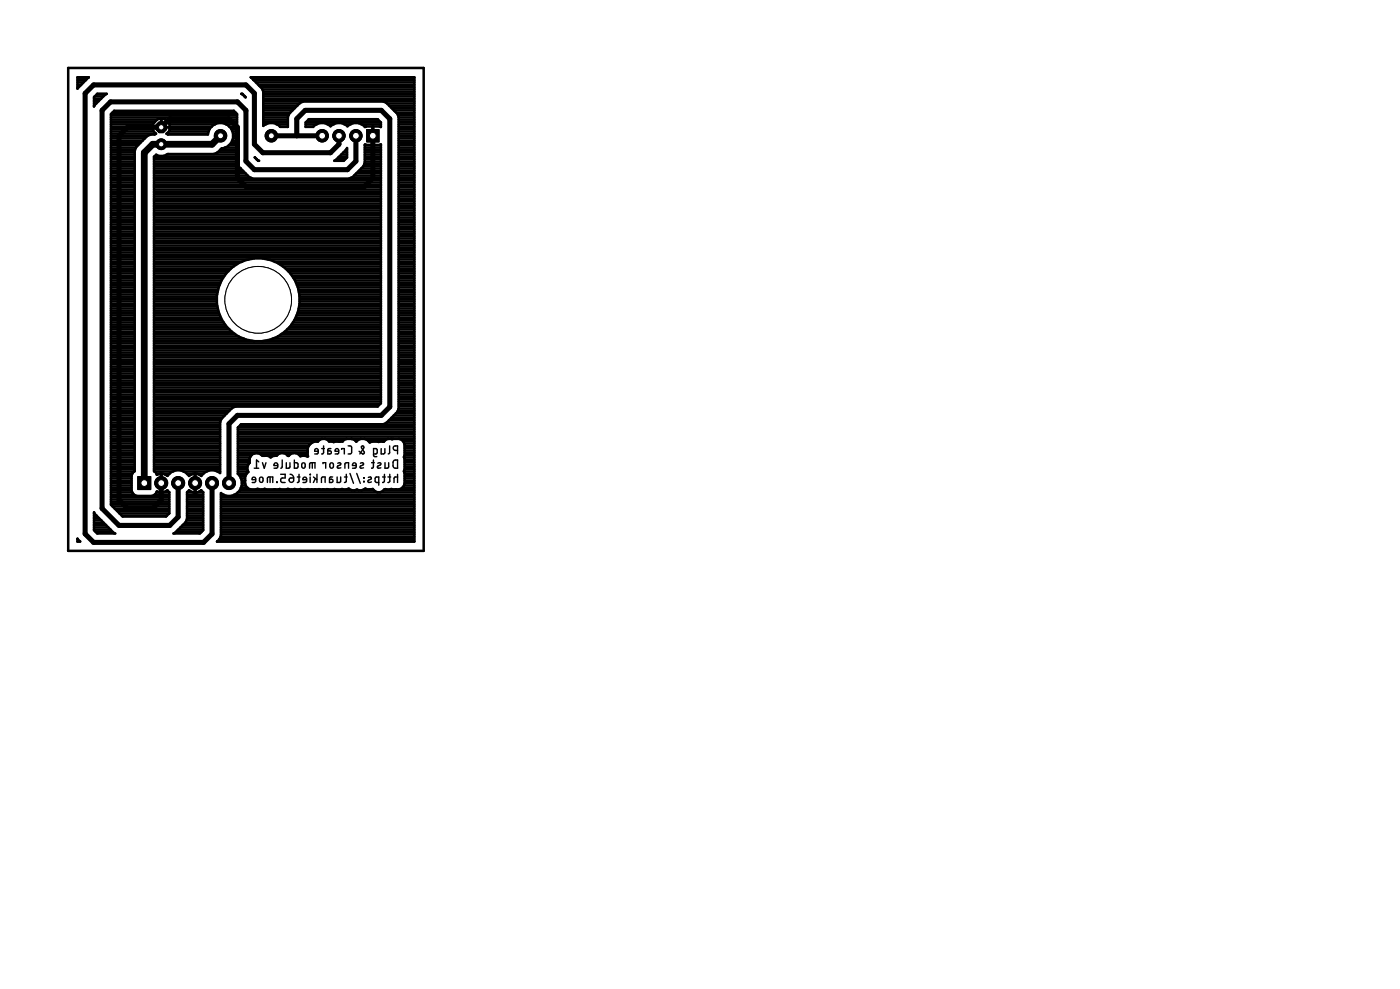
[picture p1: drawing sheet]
<svg xmlns="http://www.w3.org/2000/svg" width="210mm" height="148mm" viewBox="0 0 210 148" stroke-linecap="round" stroke-linejoin="round" font-family="sans-serif">
<circle cx="24.2" cy="19.1" r=".87" fill="#000" stroke="#000" stroke-width=".15"/>
<circle cx="24.2" cy="19.1" r=".4" fill="#fff" stroke="#000" stroke-width=".15"/>
<circle cx="24.2" cy="21.6" r=".8" fill="#000" stroke="#000" stroke-width=".15"/>
<circle cx="24.2" cy="21.6" r=".4" fill="#fff" stroke="#000" stroke-width=".15"/>
<path d="M55 19.4h1.8v1.9h-1.8z" fill="#000" stroke="#000" stroke-width=".15"/>
<circle cx="55.9" cy="20.3" r=".51" fill="#fff" stroke="#000" stroke-width=".15"/>
<circle cx="53.4" cy="20.3" r=".93" fill="#000" stroke="#000" stroke-width=".15"/>
<circle cx="53.4" cy="20.3" r=".51" fill="#fff" stroke="#000" stroke-width=".15"/>
<circle cx="50.8" cy="20.3" r=".93" fill="#000" stroke="#000" stroke-width=".15"/>
<circle cx="50.8" cy="20.3" r=".51" fill="#fff" stroke="#000" stroke-width=".15"/>
<circle cx="48.3" cy="20.3" r=".93" fill="#000" stroke="#000" stroke-width=".15"/>
<circle cx="48.3" cy="20.3" r=".51" fill="#fff" stroke="#000" stroke-width=".15"/>
<circle cx="40.7" cy="20.3" r=".93" fill="#000" stroke="#000" stroke-width=".15"/>
<circle cx="40.7" cy="20.3" r=".44" fill="#fff" stroke="#000" stroke-width=".15"/>
<circle cx="33.1" cy="20.3" r=".93" fill="#000" stroke="#000" stroke-width=".15"/>
<circle cx="33.1" cy="20.3" r=".44" fill="#fff" stroke="#000" stroke-width=".15"/>
<circle cx="34.3" cy="72.4" r=".97" fill="#000" stroke="#000" stroke-width=".15"/>
<circle cx="34.3" cy="72.4" r=".51" fill="#fff" stroke="#000" stroke-width=".15"/>
<circle cx="31.8" cy="72.4" r=".97" fill="#000" stroke="#000" stroke-width=".15"/>
<circle cx="31.8" cy="72.4" r=".51" fill="#fff" stroke="#000" stroke-width=".15"/>
<circle cx="29.3" cy="72.4" r=".97" fill="#000" stroke="#000" stroke-width=".15"/>
<circle cx="29.3" cy="72.4" r=".51" fill="#fff" stroke="#000" stroke-width=".15"/>
<circle cx="26.7" cy="72.4" r=".97" fill="#000" stroke="#000" stroke-width=".15"/>
<circle cx="26.7" cy="72.4" r=".51" fill="#fff" stroke="#000" stroke-width=".15"/>
<circle cx="24.2" cy="72.4" r=".97" fill="#000" stroke="#000" stroke-width=".15"/>
<circle cx="24.2" cy="72.4" r=".51" fill="#fff" stroke="#000" stroke-width=".15"/>
<path d="M20.7 71.4h1.9v1.9h-1.9z" fill="#000" stroke="#000" stroke-width=".15"/>
<circle cx="21.6" cy="72.4" r=".51" fill="#fff" stroke="#000" stroke-width=".15"/>
<g fill="none" stroke="#000" stroke-width=".21">
<path d="M38.1 70.1h.7M38.3 71.9h-.5a.28 .28 0 0 1 .2-.4 .28 .28 0 0 1 .3 .2v.5l-.5 .1M38.8 69.2l-.3-.3v1.2M38.9 71.6l.2-.1 .3 .1-.1 .6-.2 .1-.2-.2zM39.3 69.3l.3 .8 .3-.8M40.1 72.3v-.7l.2-.1h.6v.8M40.5 71.5v.8M41.5 72.2l.1 .1zM41.6 69.7h-.5a.29 .29 0 0 1 .2-.4 .29 .29 0 0 1 .3 .3v.4l-.5 .1M42.1 71.1h.7v.5h-.4a.34 .34 0 0 0-.3 .3 .34 .34 0 0 0 .3 .4h.4M42.3 68.9v1l-.2 .2M42.9 69.3v.8l.5-.1 .1-.7"/>
<path d="M43.4 71.7l.6-.1v.3a.35 .35 0 0 1-.5 .3 .35 .35 0 0 1-.1-.5zM43.5 71.1l.3 .1 .2 .4M44.1 68.9v1.2h.5l.1-.2-.1-.5-.5-.1M44.6 71.5h.4M44.8 71.1v1.1l-.2 .1M45.3 69.4l.3-.1 .1 .2v.5l-.1 .1-.3-.1-.1-.4zM46 71.9h-.6a.29 .29 0 0 1 .2-.4 .29 .29 0 0 1 .4 .2l-.1 .5-.5 .1M46.4 70.1v-.7l.2-.1h.6v.8M46.5 71.1h.1M46.5 71.5v.8M46.8 69.3v.8M47 71.5l.5 .4"/>
<path d="M47.3 71.7l-.3 .6M47.5 71.1v1.2M47.7 67.6h-.5a.28 .28 0 0 1 .2-.4 .28 .28 0 0 1 .3 .3l-.1 .5h-.4M48.2 72.3v-.7l.2-.1h.3v.8M48.2 67.2h.4M48.4 69.5v-.2h.4v.8M48.5 66.8v1l-.1 .2h-.2M49.6 69.4l.2-.1 .2 .2v.5l-.2 .1h-.2l-.2-.2zM49.6 67.2h-.3l-.2 .2v.6h.3a.23 .23 0 0 0 .3-.2 .23 .23 0 0 0-.3-.3h-.3M49.9 71.5l-.5 .1v.7h.3a.24 .24 0 0 0 .2-.3 .24 .24 0 0 0-.2-.2h-.3M50.5 71.5v.8l.6-.1v-.7M50.6 69.4l.3-.1 .2 .2-.4 .3-.1 .2 .1 .1h.4"/>
<path d="M50.8 67.6h-.6a.28 .28 0 0 1 .2-.4 .28 .28 0 0 1 .4 .3l-.1 .5h-.5M51.2 67.3v-.1h.4v.8M51.6 71.5h.4M51.7 70.1v-.7l.2-.1h.4v.8M51.9 71.1v1.1l-.3 .1M52.2 66.8h.4l.1 .3v.8l-.5 .1M52.5 70.9l.5 1.5M53.4 69.7h-.5a.29 .29 0 0 1 .1-.4 .29 .29 0 0 1 .4 .3v.4l-.5 .1M53.5 70.9l.5 1.5M53.8 67.6l.6 .4 .2-.1v-.1l-.4-.7a.2 .2 0 0 1 .2-.3 .2 .2 0 0 1 .1 .3l-.5 .9M54 69.4l.3-.1 .2 .2-.5 .4v.1l.1 .1h.4M54.5 71.6h.1z"/>
<path d="M54.5 72.1l.1 .1zM55.2 71.5h.4l.1 .1-.5 .4v.2a.36 .36 0 0 0 .5 0M55.7 69.3h.4M56 68.9v1.1l-.3 .1M56 68l.5-.1 .1-.5-.1-.2h-.5v1l.1 .2h.4M56.6 69.4l.3-.1 .2 .2-.5 .4v.1l.1 .1h.4M56.8 72.3l-.5-.1-.1-.5 .1-.2h.5v1.2M57.1 67.2v.8l.6-.1v-.7M57.4 71.5h.4M57.6 71.1v1.1l-.2 .1M57.7 69.3v.8l.5-.1 .1-.7M58.2 71.5h.4"/>
<path d="M58.4 66.8v1l-.2 .2M58.4 71.1v1.1l-.2 .1M59 69l.6-.1v1.2l-.6-.1a.97 .97 0 0 1 0-.9zM59.6 67.5h-.3a.34 .34 0 0 1-.4-.4 .34 .34 0 0 1 .4-.3h.3v1.2M59.6 71.5l-.5 .1v.7M59.6 71.1v1.2"/>
</g>
<path d="M40.7 20.3h7.6M44.5 20.3v-2.5l1.3-1.3h11.4l1.2 1.3v43.2l-1.2 1.2h-21.6l-1.3 1.3v8.9M50.8 20.3v1.3l-1.2 1.3h-10.2l-1.3-1.3v-7.6l-1.2-1.3h-22.9l-1.2 1.3v66l1.2 1.3h16.5l1.3-1.3v-7.6M53.4 20.3v3.9l-1.3 1.2h-14l-1.2-1.2v-7.7l-1.3-1.2h-19l-1.3 1.2v59.7l2.5 2.5h7.6l1.3-1.3v-5M55.9 20.3v6.4l-1.3 1.3h-17.7l-1.3-1.3v-7.6l-1.3-1.3h-8.9l-1.2 1.3h-5.1l-1.3 1.2v54.6l1.3 1.3h3.8l1.3-1.3v-2.5" fill="none" stroke="#000" stroke-width=".76"/>
<g fill="none" stroke="#000" stroke-width=".38">
<path d="M11.6 13.2l1.7-1.6h-1.7v1.7M11.6 13h.2M11.6 12.7h.6M11.6 12.3h.9M11.6 12h1.3M11.6 11.6h1.6M14.1 14.5l.5-.4h1.4l-1.8 1.7-.1 .2zM14.1 15.8h.1M14.1 15.5h.4M14.1 15.1h.7M14.1 14.8h1.1M14.2 14.4h1.3"/>
<path d="M14.5 14.1h1.4M16.6 19h6.3M16.6 19.7h6.4M16.6 19.3h6.3M16.6 18.6h6.3M16.6 18.3h6.6M16.6 17.9h7M16.6 17.6h18.9M16.6 17.2h18.9M16.8 16.9h18.5M22.9 19.1h2.5M22.9 19h2.5"/>
<path d="M24.2 19h.1M24.2 17.8v1.3M24.2 18.6h.1M24.2 18.3h.1M24.2 17.9h.1M24.8 17.9h10.7M25.1 18.3h10.4M25.3 19.7h6M25.4 19h6.3M25.4 19.3h6M25.4 18.6h6.8M33.9 18.6h1.6"/>
<path d="M34.4 19h1.1M34.7 19.3h.8M34.8 19.7h.7M36.2 14.1h.1l.5 .5zM36.3 14.1h.1M36.7 14.4h.1M37.7 11.6h24.4M38 12h.1M38 12h24.1M38.4 12.3h23.7M38.7 12.7h23.4M38.9 12.9h.1"/>
<path d="M39.1 13h23M39.3 13.4h22.8M39.5 13.7l-.2-.5-1.7-1.6h24.5v69.5h-29.6M39.5 13.7v5.2a1.78 1.78 0 0 1 2.5 .1M39.5 18.6h.4M39.5 18.3h3.7M39.5 17.9h3.7M39.5 17.6h3.7M39.5 17.2h3.8M39.5 16.9h4M39.5 16.5h4.4M39.5 16.2h4.7"/>
<path d="M39.5 15.8h5.1M39.5 15.5h5.4M39.5 15.1h22.6M39.5 14.8h22.6M39.5 14.4h22.6M39.5 14.1h22.6M39.5 13.7h22.6M41.5 18.6h1.7M42 19h1.2v-1.5l.1-.5 1.7-1.6 .5-.2h11.9l.5 .2 1.7 1.6 .2 .5v43.7M45.8 18.4l.5-.5h10.3l.5 .5v.6l-1.1-.1v1.4h-.2v-1.4l-1 .1a1.95 1.95 0 0 0-2.7-.1 1.79 1.79 0 0 0-2.5 0 1.77 1.77 0 0 0-2.6 .1h-1.2zM45.8 18.6h1.7M45.9 18.3h11.1"/>
<path d="M46.2 17.9h10.5M49.1 18.6h.9M51.6 18.6h1M54.2 18.6h2.9M54.7 19h.1M55.8 19h.2M55.8 19.7h.2M55.8 19.3h.2M57 19h.1M58 15.5h4.1M58.4 15.8h3.7M58.7 16.2h3.4"/>
<path d="M59.1 16.5h3M59.4 16.9h2.7M59.6 17.2h2.5M59.8 19h2.3M59.8 19.7h2.3M59.8 19.3h2.3M59.8 18.6h2.3M59.8 18.3h2.3M59.8 17.9h2.3M59.8 17.6h2.3M16.6 20.4h5.5M16.6 39.9h3.6"/>
<path d="M16.6 39.6h3.6M16.6 39.2h3.6M16.6 38.9h3.6M16.6 38.5h3.6M16.6 38.2h3.6M16.6 37.8h3.6M16.6 37.5h3.6M16.6 37.1h3.6M16.6 36.8h3.6M16.6 36.4h3.6M16.6 36.1h3.6M16.6 35.7h3.6"/>
<path d="M16.6 35.4h3.6M16.6 35h3.6M16.6 34.7h3.6M16.6 34.3h3.6M16.6 34h3.6M16.6 33.6h3.6M16.6 33.3h3.6M16.6 32.9h3.6M16.6 32.6h3.6M16.6 32.2h3.6M16.6 31.9h3.6M16.6 31.5h3.6"/>
<path d="M16.6 31.2h3.6M16.6 30.8h3.6M16.6 30.5h3.6M16.6 30.1h3.6M16.6 29.8h3.6M16.6 29.4h3.6M16.6 29.1h3.6M16.6 28.7h3.6M16.6 28.4h3.6M16.6 28h3.6M16.6 27.7h3.6M16.6 27.3h3.6"/>
<path d="M16.6 27h3.6M16.6 26.6h3.6M16.6 26.3h3.6M16.6 26h3.6M16.6 25.6h3.6M16.6 25.3h3.6M16.6 24.9h3.6M16.6 24.6h3.6M16.6 24.2h3.6M16.6 23.9h3.6M16.6 23.5h3.6M16.6 23.2h3.6"/>
<path d="M16.6 22.8h3.6M16.6 22.5h3.6M16.6 22.1h3.8M16.6 21.8h4.1M16.6 21.4h4.4M16.6 21.1h4.8M16.6 20.7h5.1M16.6 20h6.8M23.1 39.9h11.9M23.1 39.6h12.5M23.1 39.2h13.2M23.1 38.9h14.2"/>
<path d="M23.1 38.5h34M23.1 38.2h34M23.1 37.8h34M23.1 37.5h34M23.1 37.1h34M23.1 36.8h34M23.1 36.4h34M23.1 36.1h34M23.1 35.7h34M23.1 35.4h34M23.1 35h34M23.1 34.7h34"/>
<path d="M23.1 34.3h34M23.1 34h34M23.1 33.6h34M23.1 33.3h34M23.1 32.9h34M23.1 32.6h34M23.1 32.2h34M23.1 31.9h34M23.1 31.5h34M23.1 31.2h34M23.1 30.8h34M23.1 30.5h34"/>
<path d="M23.1 30.1h34M23.1 29.8h34M23.1 29.4h34M23.1 29.1h34M23.1 28.7h34M23.1 28.4h34M23.1 28h34M23.1 27.7h34M23.1 27.3h34M23.1 27h34M23.1 26.6h14.6M23.1 26.3h14"/>
<path d="M23.1 26h13.7M23.1 25.6h13.3M23.1 25.3h13M23.1 24.9h12.7M23.1 24.6h12.5M23.1 24.2h12.4M23.1 23.9h12.4M23.1 23.5h12.4M25 20h6.2M25 23.2h10.5M32.6 22.8h2.9M33 22.5h2.5"/>
<path d="M33.7 22.1h1.8M34.3 21.8h1.2M34.6 21.4h.9M34.8 21.1h.7M34.9 20.7a1.91 1.91 0 0 0-1.5-2.3 1.91 1.91 0 0 0-2.2 1.8h-6l-.2-.2 .4-.4v-1l-.7-.8h-1l-.8 .8v1l.5 .4-.8 .2-.5 .2-1.7 1.7-.2 .5v48l-.3 .3-.2 .3v2.3l.4 .6 .4 .2h2.3l.4-.2M34.9 20.4h.6M34.9 20.7a1.78 1.78 0 0 1-1.7 1.5l-.6 .6-.5 .3h-6.9a1.59 1.59 0 0 1-1.8 .1l-.3 .3 .1 47.1M34.9 20.7h.6M34.9 20h.6M36.1 25.3l1.3 1.2 .5 .3h14.5l.5-.3 1.6-1.6 .2-.5v-2.7h1.1v-1.3h.2v1.3l1.1-.1v38.8l-.5 .5h-21.3l-.5 .2-1.6 1.6-.2 .5v7.7a1.92 1.92 0 0 0-2.8 .4M36.1 25.3l-.3-.4-.3-.5v-7.3l-.4-.5h-18l-.5 .5v58.5l1.8 1.8h6.5l.5-.5M38.2 23.6l.6 .5h-.1z"/>
<path d="M38.5 23.9h.1M40.2 38.9h16.9M41.2 39.2h15.9M41.9 39.6h15.2M42.4 39.9h14.7M50.1 24.1l1.9-1.9v1.4l-.5 .5zM50.5 23.9h1.3M50.8 23.5h1.2M51.2 23.2h.8M51.5 22.8h.5M51.9 22.5h.1M52.6 26.6h4.5"/>
<path d="M53.1 26.3h4M53.4 26h3.7M53.8 25.6h3.3M54.1 25.3h3M54.5 24.9h2.6M54.6 24.6h2.5M54.7 24.2h2.4M54.7 23.9h2.4M54.7 23.5h2.4M54.7 23.2h2.4M54.7 22.8h2.4M54.7 22.5h2.4"/>
<path d="M54.7 22.1h2.4M54.7 21.8h2.4M55.8 21.4h.2M55.8 21.1h.2M55.8 20.7h.2M55.8 20h.2M59.8 20.4h2.3M59.8 39.9h2.3M59.8 39.6h2.3M59.8 39.2h2.3M59.8 38.9h2.3M59.8 38.5h2.3"/>
<path d="M59.8 38.2h2.3M59.8 37.8h2.3M59.8 37.5h2.3M59.8 37.1h2.3M59.8 36.8h2.3M59.8 36.4h2.3M59.8 36.1h2.3M59.8 35.7h2.3M59.8 35.4h2.3M59.8 35h2.3M59.8 34.7h2.3M59.8 34.3h2.3"/>
<path d="M59.8 34h2.3M59.8 33.6h2.3M59.8 33.3h2.3M59.8 32.9h2.3M59.8 32.6h2.3M59.8 32.2h2.3M59.8 31.9h2.3M59.8 31.5h2.3M59.8 31.2h2.3M59.8 30.8h2.3M59.8 30.5h2.3M59.8 30.1h2.3"/>
<path d="M59.8 29.8h2.3M59.8 29.4h2.3M59.8 29.1h2.3M59.8 28.7h2.3M59.8 28.4h2.3M59.8 28h2.3M59.8 27.7h2.3M59.8 27.3h2.3M59.8 27h2.3M59.8 26.6h2.3M59.8 26.3h2.3M59.8 26h2.3"/>
<path d="M59.8 25.6h2.3M59.8 25.3h2.3M59.8 24.9h2.3M59.8 24.6h2.3M59.8 24.2h2.3M59.8 23.9h2.3M59.8 23.5h2.3M59.8 23.2h2.3M59.8 22.8h2.3M59.8 22.5h2.3M59.8 22.1h2.3M59.8 21.8h2.3"/>
<path d="M59.8 21.4h2.3M59.8 21.1h2.3M59.8 20.7h2.3M59.8 20h2.3M16.6 59.8h3.6M16.6 59.5h3.6M16.6 59.1h3.6M16.6 58.8h3.6M16.6 58.4h3.6M16.6 58.1h3.6M16.6 57.7h3.6M16.6 57.4h3.6"/>
<path d="M16.6 57h3.6M16.6 56.7h3.6M16.6 56.3h3.6M16.6 56h3.6M16.6 55.6h3.6M16.6 55.3h3.6M16.6 54.9h3.6M16.6 54.6h3.6M16.6 54.2h3.6M16.6 53.9h3.6M16.6 53.5h3.6M16.6 53.2h3.6"/>
<path d="M16.6 52.8h3.6M16.6 52.5h3.6M16.6 52.1h3.6M16.6 51.8h3.6M16.6 51.4h3.6M16.6 51.1h3.6M16.6 50.7h3.6M16.6 50.4h3.6M16.6 50h3.6M16.6 49.7h3.6M16.6 49.3h3.6M16.6 49h3.6"/>
<path d="M16.6 48.6h3.6M16.6 48.3h3.6M16.6 47.9h3.6M16.6 47.6h3.6M16.6 47.2h3.6M16.6 46.9h3.6M16.6 46.5h3.6M16.6 46.2h3.6M16.6 45.8h3.6M16.6 45.5h3.6M16.6 45.1h3.6M16.6 44.8h3.6"/>
<path d="M16.6 44.4h3.6M16.6 44.1h3.6M16.6 43.8h3.6M16.6 43.4h3.6M16.6 43.1h3.6M16.6 42.7h3.6M16.6 42.4h3.6M16.6 42h3.6M16.6 41.7h3.6M16.6 41.3h3.6M16.6 41h3.6M16.6 40.6h3.6"/>
<path d="M16.6 40.3h3.6M23.1 59.8h34M23.1 59.5h34M23.1 59.1h34M23.1 58.8h34M23.1 58.4h34M23.1 58.1h34M23.1 57.7h34M23.1 57.4h34M23.1 57h34M23.1 56.7h34M23.1 56.3h34"/>
<path d="M23.1 56h34M23.1 55.6h34M23.1 55.3h34M23.1 54.9h34M23.1 54.6h34M23.1 54.2h34M23.1 53.9h34M23.1 53.5h34M23.1 53.2h34M23.1 52.8h34M23.1 52.5h34M23.1 52.1h34"/>
<path d="M23.1 51.8h34M23.1 51.4h34M23.1 51.1h14.9M23.1 50.7h13.5M23.1 50.4h12.7M23.1 50h12.1M23.1 49.7h11.6M23.1 49.3h11.3M23.1 49h10.9M23.1 48.6h10.7M23.1 48.3h10.4M23.1 47.9h10.2"/>
<path d="M23.1 47.6h10M23.1 47.2h9.9M23.1 46.9h9.7M23.1 46.5h9.6M23.1 46.2h9.6M23.1 45.8h9.5M23.1 45.5h9.4M23.1 45.1h9.4M23.1 44.8h9.4M23.1 44.4h9.4M23.1 44.1h9.5M23.1 43.8h9.5"/>
<path d="M23.1 43.4h9.6M23.1 43.1h9.7M23.1 42.7h9.8M23.1 42.4h10M23.1 42h10.1M23.1 41.7h10.3M23.1 41.3h10.6M23.1 41h10.8M23.1 40.6h11.1M23.1 40.3h11.5M39.5 51.1h17.6M40.9 50.7h16.2"/>
<path d="M41.7 50.4h15.4M42.2 50h14.9M42.7 49.7h14.4M42.8 40.3h14.3M43.1 49.3h14M43.2 40.6h13.9M43.4 49h13.7M43.5 41a6.2 6.2 0 0 1 0 7.9 6.2 6.2 0 0 1-7.7 1.5M43.5 41a6.2 6.2 0 0 0-9.6 0 6.2 6.2 0 0 0 1.9 9.4M43.5 41h13.6M43.7 48.6h13.4M43.8 41.3h13.3"/>
<path d="M43.9 48.3h13.2M44 41.7h13.1M44.2 47.9h12.9M44.2 42h12.9M44.3 47.6h12.8M44.4 42.4h12.7M44.5 47.2h12.6M44.5 42.7h12.6M44.6 46.9h12.5M44.7 43.1h12.4M44.7 46.5h12.4M44.7 43.4h12.4"/>
<path d="M44.8 46.2h12.3M44.8 43.8h12.3M44.9 45.8h12.2M44.9 44.1h12.2M44.9 45.5h12.2M44.9 45.1h12.2M44.9 44.8h12.2M44.9 44.4h12.2M59.8 59.8h2.3M59.8 59.5h2.3M59.8 59.1h2.3M59.8 58.8h2.3"/>
<path d="M59.8 58.4h2.3M59.8 58.1h2.3M59.8 57.7h2.3M59.8 57.4h2.3M59.8 57h2.3M59.8 56.7h2.3M59.8 56.3h2.3M59.8 56h2.3M59.8 55.6h2.3M59.8 55.3h2.3M59.8 54.9h2.3M59.8 54.6h2.3"/>
<path d="M59.8 54.2h2.3M59.8 53.9h2.3M59.8 53.5h2.3M59.8 53.2h2.3M59.8 52.8h2.3M59.8 52.5h2.3M59.8 52.1h2.3M59.8 51.8h2.3M59.8 51.4h2.3M59.8 51.1h2.3M59.8 50.7h2.3M59.8 50.4h2.3"/>
<path d="M59.8 50h2.3M59.8 49.7h2.3M59.8 49.3h2.3M59.8 49h2.3M59.8 48.6h2.3M59.8 48.3h2.3M59.8 47.9h2.3M59.8 47.6h2.3M59.8 47.2h2.3M59.8 46.9h2.3M59.8 46.5h2.3M59.8 46.2h2.3"/>
<path d="M59.8 45.8h2.3M59.8 45.5h2.3M59.8 45.1h2.3M59.8 44.8h2.3M59.8 44.4h2.3M59.8 44.1h2.3M59.8 43.8h2.3M59.8 43.4h2.3M59.8 43.1h2.3M59.8 42.7h2.3M59.8 42.4h2.3M59.8 42h2.3"/>
<path d="M59.8 41.7h2.3M59.8 41.3h2.3M59.8 41h2.3M59.8 40.6h2.3M59.8 40.3h2.3M14.1 76.8l.1 .1 2.9 3h.2h-2.7l-.5-.5zM14.1 79.4h2.5M14.1 79h2.1M14.1 78.7h1.8M14.1 78.3h1.4M14.1 78h1.1M14.1 77.6h.7"/>
<path d="M14.1 77.3h.4M14.1 76.9h.1M14.4 79.7h2.5M16.6 65.7h3.6M16.6 66.1h3.6M16.6 71h3.2M16.6 75.5h8.8M16.6 75.2h8.8M16.6 74.8h8.8M16.6 74.5h8.8M16.6 74.1h3.5M16.6 73.8h3.2"/>
<path d="M16.6 73.4h3.1M16.6 73.1h3.1M16.6 72.7h3.1M16.6 72.4h3.1M16.6 72h3.1M16.6 71.7h3.1M16.6 71.3h3.1M16.6 70.6h3.5M16.6 70.3h3.6M16.6 69.9h3.6M16.6 69.6h3.6M16.6 69.2h3.6"/>
<path d="M16.6 68.9h3.6M16.6 68.5h3.6M16.6 68.2h3.6M16.6 67.8h3.6M16.6 67.5h3.6M16.6 67.1h3.6M16.6 66.8h3.6M16.6 66.4h3.6M16.6 65.4h3.6M16.6 65h3.6M16.6 64.7h3.6M16.6 64.3h3.6"/>
<path d="M16.6 64h3.6M16.6 63.6h3.6M16.6 63.3h3.6M16.6 62.9h3.6M16.6 62.6h3.6M16.6 62.3h3.6M16.6 61.9h3.6M16.6 61.6h3.6M16.6 61.2h3.6M16.6 60.9h3.6M16.6 60.5h3.6M16.6 60.2h3.6"/>
<path d="M16.9 75.9h8.5M17.2 76.2h8.2M17.6 76.6h7.8M17.9 76.9h7.5M18.3 77.3h6.7M23.1 65.7h9.9M23.1 66.1h9.9M23.1 70.3h9.9M23.1 69.9h9.9M23.1 69.6h9.9M23.1 69.2h9.9M23.1 68.9h9.9"/>
<path d="M23.1 68.5h9.9M23.1 68.2h9.9M23.1 67.8h9.9M23.1 67.5h9.9M23.1 67.1h9.9M23.1 66.8h9.9M23.1 66.4h9.9M23.1 65.4h9.9M23.1 65h9.9M23.1 64.7h9.9M23.1 64.3h9.9M23.1 64h9.9"/>
<path d="M23.1 63.6h9.9M23.1 63.3h9.9M23.1 62.9h10M23.1 62.6h10.2M23.1 62.3h10.6M23.1 61.9h10.9M23.1 61.6h11.3M23.1 61.2h11.6M23.1 60.9h33.6M23.1 60.5h33.9M23.1 60.2h34M23.2 74.1l.3-.5 .6 .2v-1.4h.1v1.4l.5-.1 .4-.3 .3 .3v3.2"/>
<path d="M23.2 70.6l.3 .5a1.44 1.44 0 0 1 1.6 .2 1.95 1.95 0 0 1 3.3 0M23.2 74.1h2.2M23.2 70.6h2.7M23.5 71h.5M23.5 73.8h.5M24.1 71v1.3h.1v-1.3M24.1 73.8h.1M24.1 73.4h.1M24.1 73.1h.1M24.1 72.7h.1M24.1 72h.1M24.1 71.7h.1"/>
<path d="M24.1 71.3h.1M24.4 73.8h1M24.4 71h1M26.4 79.7h3.8M26.7 79.4h3.8M27.1 79h3.4M27.4 78.7h3.1M27.5 70.6h3.5M27.7 78.3h2.8M28 78h2.5M28 71h1.1M28 77.6h2.5"/>
<path d="M28 77.3h2.5M28 76.9h2.5M28 76.6h2.5M28 76.2h2.5M28 75.9h2.5M28 75.5h2.5M28 75.2h2.5M28 74.8h2.5M28 74.5h2.5M28 74.1h2.5M28 73.8h1.1M28.3 73.5l-.3 .2v4l-.1 .5-1.7 1.7h-.2h4l.5-.5v-5.7l-.3-.2"/>
<path d="M28.3 73.4v.1M28.3 73.4l.9 .4v-1.4h.1v1.4l.5-.1 .4-.3M28.3 71.3a1.45 1.45 0 0 1 1.9 0M29.2 71v1.3h.1v-1.3M29.2 73.8h.1M29.2 73.4h.1M29.2 73.1h.1M29.2 72.7h.1M29.2 72h.1M29.2 71.7h.1M29.2 71.3h.1M29.4 73.8h1.1"/>
<path d="M29.5 71h1M30.2 73.4v.1M30.2 71.3h.1M32.6 70.6h.4M33.1 79.7h29M33.1 79.4h29M33.1 79h29M33.1 78.7h29M33.1 78.3h29M33.1 78h29M33.1 77.6h29M33.1 77.3h29"/>
<path d="M33.1 76.9h29M33.1 76.6h29M33.1 76.2h29M33.1 75.9h29M33.1 75.5h29M33.1 75.2h29M33.1 74.8h29M33.1 74.5h29M33.1 74.1h.4M35.1 74.1h27M35.6 73.8h26.5M35.7 65.7h26.4"/>
<path d="M35.7 66.1h12M35.7 71h1.3M35.7 70.6h1.5M35.7 70.3h1.4M35.7 69.9h1.4M35.7 69.6h1.5M35.7 69.2h1.7M35.7 68.9h1.7M35.7 68.5h1.8M35.7 68.2h2M35.7 67.8h10.4M35.7 67.5h10.4"/>
<path d="M35.7 67.1h10.4M35.7 66.8h10.6M35.7 66.4h10.9M35.7 65.4h26.4M35.7 65h26.4M35.7 64.7h26.4M35.7 64.3h26.4M35.7 64h26.4M36 73.4h16.7M36 71.3h.8M36 63.6h26.1M36.1 73.1h1"/>
<path d="M36.1 71.7h.6M36.3 72.7h.6M36.3 72.4h.4M36.3 72h.4M36.7 71.9l.1 .1M37 70.9h.1M37 70.9l-.3 .5v1.1l.2 .4a1.45 1.45 0 0 0 1.7 .3l.6 .2M37.1 69.9v.5l.1 .3-.2 .2M39.2 73.4l.5-.2 .2 .1h3.1l.2-.1 .5 .2M39.2 73.4h.1M39.2 68.2h2.4M40.8 68.4h.1"/>
<path d="M40.8 68.4l-.2 .1a1.32 1.32 0 0 0-1.3-.2 1.17 1.17 0 0 0-1.4-.3l-.4 .4-.1 1-.3 .5M41.4 68.2h.1M41.4 68.2l.1 .1a1.09 1.09 0 0 1 1.7 0h.1a1.1 1.1 0 0 1 1.7 0l.5-.1M41.4 68.2l-.6 .2M43.1 68.2h.3M43.7 73.4h.1M44.9 68.2h1.2M45.5 68.2l.6 .2M45.5 68.2h.1M46.1 68.4h.1M46.1 67.7h.1M46.4 66.6h.1"/>
<path d="M46.4 66.6l-.3 .6 .1 1.1-.1 .1M46.9 66.3h.1M46.9 66.3l-.5 .3M48.3 65.7l-.4 .2-.3 .3-.1-.1-.6 .2M48.7 65.7l.4 .2 .3 .2 .6 .1 .5-.1h.9l.2-.2 .4-.2M49.3 66.1h2.1M52.7 65.7v.1M52.7 65.7l.5 .2M53.2 65.9l.2 .3 .2-.2M53.2 65.9h.1M53.3 73.4h.4M53.4 66.1h.1"/>
<path d="M53.6 66h.1M54.1 65.7l-.5 .3M54.3 73.4h1.7M54.6 65.7l.5 .3M55 73.3l-.3-.1a1 1 0 0 1-1.2 .1 1.06 1.06 0 0 1-1.2-.1l-.3 .1h-7.8l-.5 .1M55 73.3h.1M55.1 66h.1M55.2 66.1h2.4M55.5 73.3h.1M57.5 73.4h4.6M58 63.3h4.1M58.2 65.7l-.8 .5-1.6-.1-.4 .2-.3-.3"/>
<path d="M58.3 62.9h3.8M58.6 65.7h.3M58.7 62.6h3.4M59 62.3h3.1M59.4 61.9h2.7M59.6 61.6h2.5M59.8 61.2l-.2 .5-1.7 1.7-.5 .2h-21.2l-.5 .5v6.9a1.92 1.92 0 0 1 .1 2.7 1.92 1.92 0 0 1-2.7 .2v6.4l-.2 .5M59.8 61.2h2.3M59.8 60.9h2.3M59.8 60.5h2.3M59.8 60.2h2.3M59.8 65.7l.4 .2 .3 .3 .2 .4v1.6l-.1 .3 .1 .2v1.7l-.1 .2 .1 .2v1.7a1.14 1.14 0 0 1-1.4 .8h-1.6a1.09 1.09 0 0 1-1.8 0h-.9"/>
<path d="M60.3 73.1h1.8M60.4 66.1h1.7M60.6 72.7h1.5M60.6 70.6h1.5M60.6 68.5h1.5M60.6 66.4h1.5M60.7 71h1.4M60.7 72.4h1.4M60.7 72h1.4M60.7 71.7h1.4M60.7 71.3h1.4M60.7 70.3h1.4"/>
<path d="M60.7 69.9h1.4M60.7 69.6h1.4M60.7 69.2h1.4M60.7 68.9h1.4M60.7 68.2h1.4M60.7 67.8h1.4M60.7 67.5h1.4M60.7 67.1h1.4M60.7 66.8h1.4M11.6 80.7v.4h.4l-.4-.3M11.6 81.1h.4M32.6 81.1h29.5"/>
<path d="M32.9 80.8l-.3 .3M32.9 80.8h29.2M33.1 80.4h29M33.1 80.1h29"/>
</g>
<path d="M33.1 20.3l-1.3 1.3h-8.9l-1.3 1.3v49.5" fill="none" stroke="#000" stroke-width="1"/>
<circle cx="24.2" cy="19.1" r=".87" fill="#000" stroke="#000" stroke-width=".15"/>
<circle cx="24.2" cy="19.1" r=".4" fill="#fff" stroke="#000" stroke-width=".15"/>
<circle cx="24.2" cy="21.6" r=".8" fill="#000" stroke="#000" stroke-width=".15"/>
<circle cx="24.2" cy="21.6" r=".4" fill="#fff" stroke="#000" stroke-width=".15"/>
<path d="M55 19.4h1.8v1.9h-1.8z" fill="#000" stroke="#000" stroke-width=".15"/>
<circle cx="55.9" cy="20.3" r=".51" fill="#fff" stroke="#000" stroke-width=".15"/>
<circle cx="53.4" cy="20.3" r=".93" fill="#000" stroke="#000" stroke-width=".15"/>
<circle cx="53.4" cy="20.3" r=".51" fill="#fff" stroke="#000" stroke-width=".15"/>
<circle cx="50.8" cy="20.3" r=".93" fill="#000" stroke="#000" stroke-width=".15"/>
<circle cx="50.8" cy="20.3" r=".51" fill="#fff" stroke="#000" stroke-width=".15"/>
<circle cx="48.3" cy="20.3" r=".93" fill="#000" stroke="#000" stroke-width=".15"/>
<circle cx="48.3" cy="20.3" r=".51" fill="#fff" stroke="#000" stroke-width=".15"/>
<circle cx="40.7" cy="20.3" r=".93" fill="#000" stroke="#000" stroke-width=".15"/>
<circle cx="40.7" cy="20.3" r=".44" fill="#fff" stroke="#000" stroke-width=".15"/>
<circle cx="33.1" cy="20.3" r=".93" fill="#000" stroke="#000" stroke-width=".15"/>
<circle cx="33.1" cy="20.3" r=".44" fill="#fff" stroke="#000" stroke-width=".15"/>
<circle cx="34.3" cy="72.4" r=".97" fill="#000" stroke="#000" stroke-width=".15"/>
<circle cx="34.3" cy="72.4" r=".51" fill="#fff" stroke="#000" stroke-width=".15"/>
<circle cx="31.8" cy="72.4" r=".97" fill="#000" stroke="#000" stroke-width=".15"/>
<circle cx="31.8" cy="72.4" r=".51" fill="#fff" stroke="#000" stroke-width=".15"/>
<circle cx="29.3" cy="72.4" r=".97" fill="#000" stroke="#000" stroke-width=".15"/>
<circle cx="29.3" cy="72.4" r=".51" fill="#fff" stroke="#000" stroke-width=".15"/>
<circle cx="26.7" cy="72.4" r=".97" fill="#000" stroke="#000" stroke-width=".15"/>
<circle cx="26.7" cy="72.4" r=".51" fill="#fff" stroke="#000" stroke-width=".15"/>
<circle cx="24.2" cy="72.4" r=".97" fill="#000" stroke="#000" stroke-width=".15"/>
<circle cx="24.2" cy="72.4" r=".51" fill="#fff" stroke="#000" stroke-width=".15"/>
<path d="M20.7 71.4h1.9v1.9h-1.9z" fill="#000" stroke="#000" stroke-width=".15"/>
<circle cx="21.6" cy="72.4" r=".51" fill="#fff" stroke="#000" stroke-width=".15"/>
<path d="M10.2 10.2h53.3v72.3h-53.3z" fill="none" stroke="#000" stroke-width=".38"/>
<circle cx="38.7" cy="44.9" r="5" fill="none" stroke="#000" stroke-width=".15"/>
<circle cx="38.7" cy="44.9" r="5" fill="#fff" stroke="#000" stroke-width=".15"/>
</svg>
